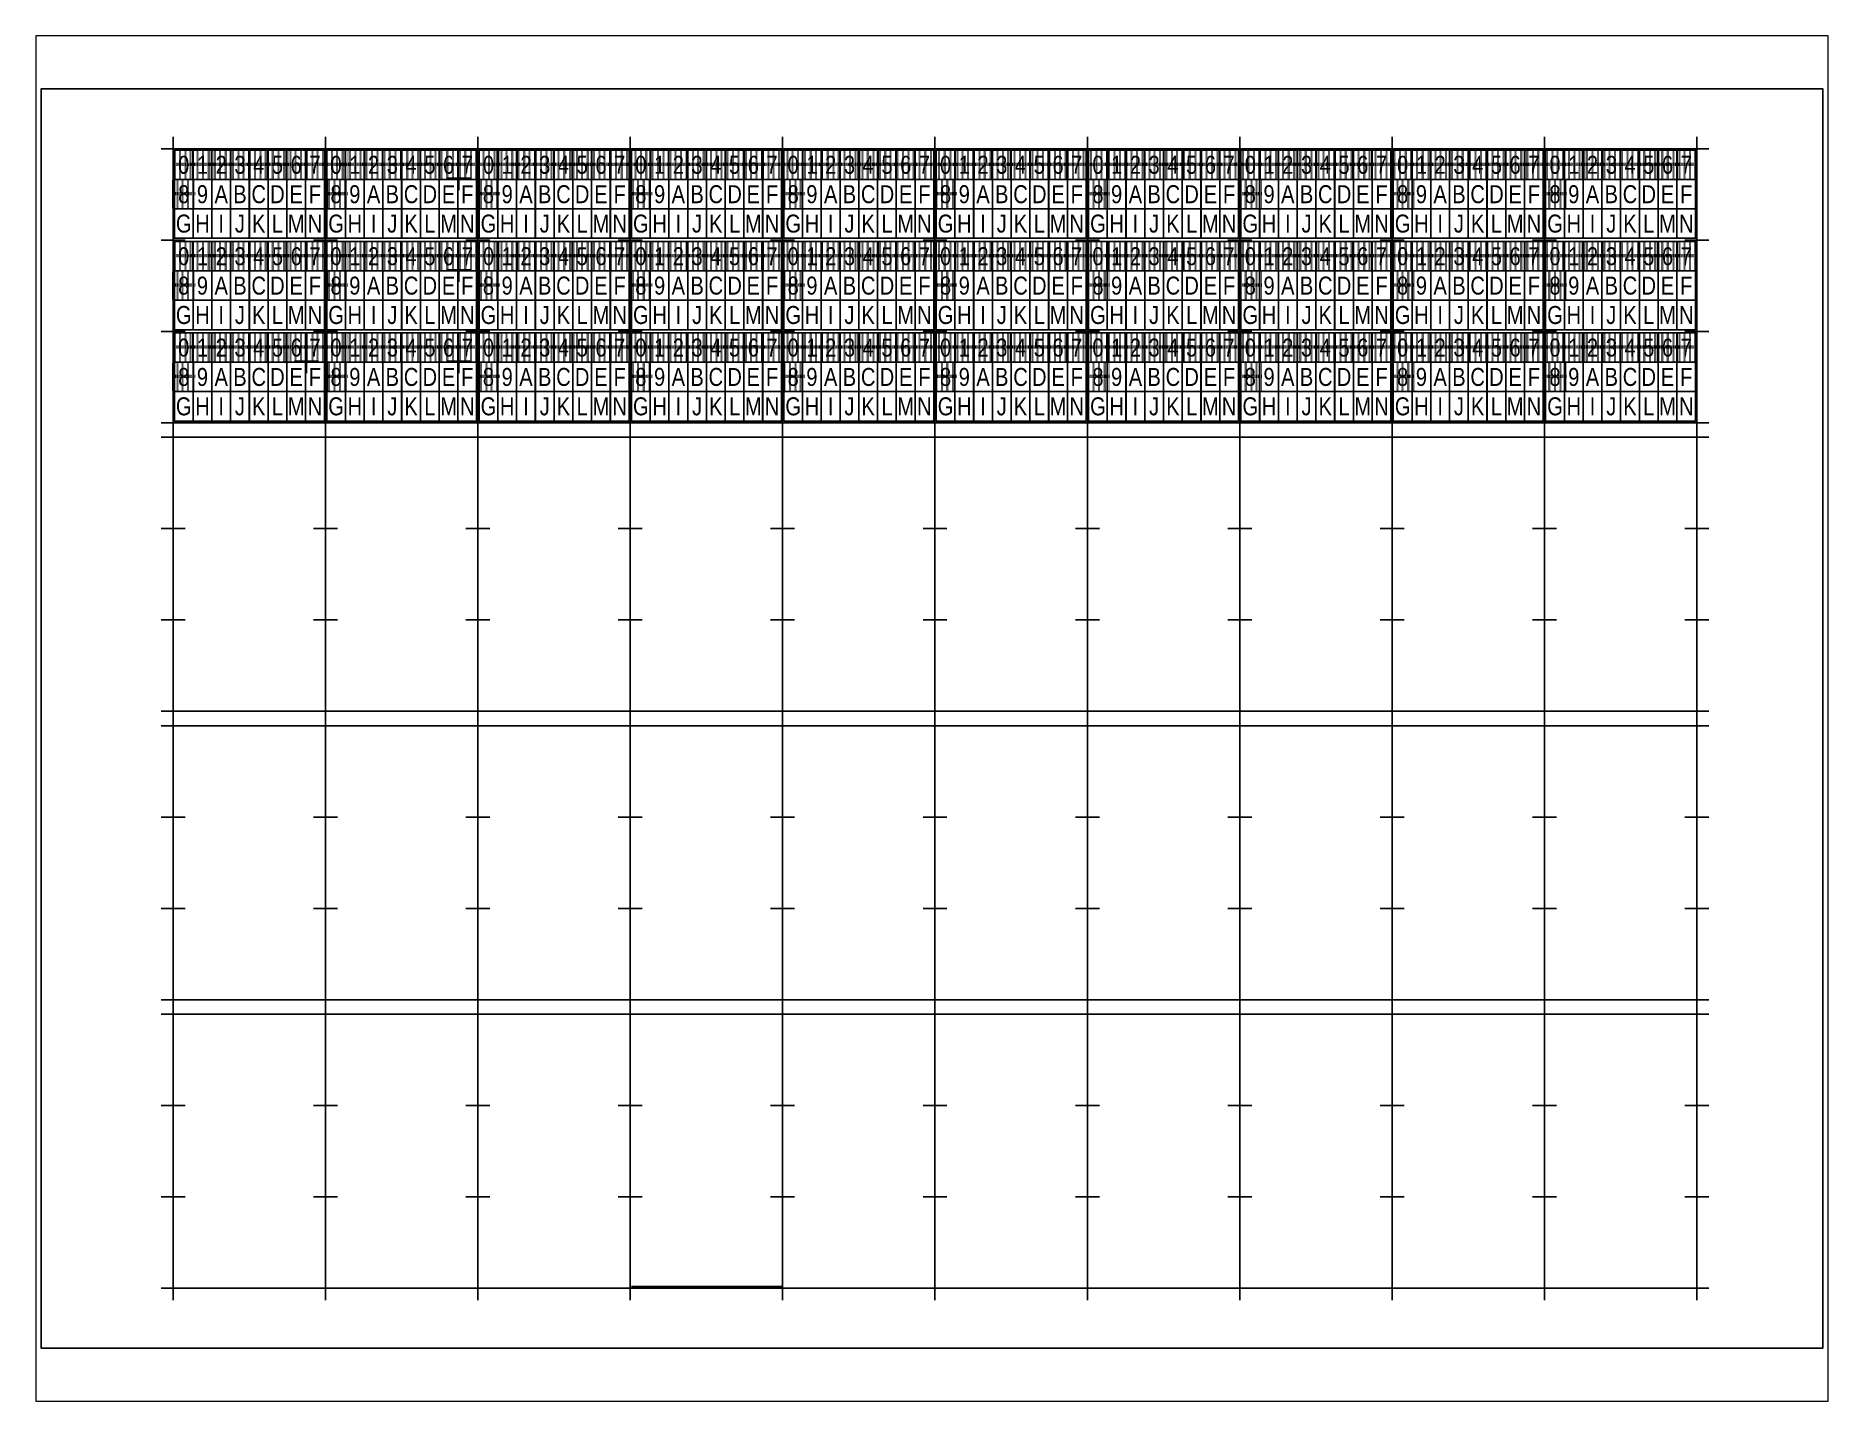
# Paper-space layout 'Layout1' of a CAD drawing. Header units: millimetres. Extents: x 1.05 to 9.45, y 0.8 to 7.2.
# The model-space entities are those that its viewports show. They can reach past a viewport. Long polylines and large blocks are cut down to what shows.
import ezdxf
from ezdxf.enums import TextEntityAlignment as Align

# ---------------------------------------------------------------- set-up
doc = ezdxf.new("R2010")
doc.units = ezdxf.units.MM
doc.header["$MEASUREMENT"] = 0
for name, color, linetype in [('5_GREEN', 3, 'Continuous'), ('CHARACTER_TEXT', 7, 'Continuous'), ('COLOUR_TEXT', 7, 'Continuous'), ('CUT_POINT', 253, 'Continuous')]:
    doc.layers.add(name, color=color, linetype=linetype)
for name, color, linetype, plot in [('INNER_LABEL_BOUNDARY', 7, 'Continuous', False), ('INVISIBLE_TEXT', 7, 'Continuous', False), ('LABEL_BOUNDARY', 2, 'Continuous', False), ('PAGE_BOUNDARY', 7, 'Continuous', False)]:
    doc.layers.add(name, color=color, linetype=linetype, plot=plot)
doc.layers.get('INVISIBLE_TEXT').off()
doc.styles.get("Standard").update_dxf_attribs({"font": 'arial.ttf'})

# ---------------------------------------------------------------- blocks, each defined once
blk = doc.blocks.new('AVERY_SINGLE_457_254')
at = {"layer": 'LABEL_BOUNDARY'}
for p, q in [((0, 0), (0, 0)), ((0, 0), (0, -25.4)), ((45.7, 0), (0, 0)), ((45.7, -25.4), (45.7, 0)), ((0, -25.4), (45.7, -25.4))]:
    blk.add_line(p, q, dxfattribs=at)
blk = doc.blocks.new('CUT_POINT')
at = {"layer": 'CUT_POINT'}
for p, q in [((-2, 0), (2, 0)), ((2, 0), (-2, 0)), ((0, 0), (0, 2)), ((0, 0), (0, -2))]:
    blk.add_line(p, q, dxfattribs=at)
blk = doc.blocks.new('3_LINE_LABEL')
at = {"layer": 'INNER_LABEL_BOUNDARY'}
for p, q in [((0.2, 15), (25.2, 15)), ((0.2, 15), (0.2, 10.1)), ((12.7, 15), (12.7, 10.1)), ((25.2, 15), (25.2, 10.1)), ((0.2, 10.1), (25.2, 10.1)), ((0.2, 10.1), (0.2, 5.2)), ((12.7, 10.1), (12.7, 5.2)), ((25.2, 10.1), (25.2, 5.2)), ((0.2, 5.2), (25.2, 5.2)), ((0.2, 5.2), (0.2, 0.3)), ((12.7, 5.2), (12.7, 0.3)), ((25.2, 5.2), (25.2, 0.3)), ((0.2, 0.3), (25.2, 0.3))]:
    blk.add_line(p, q, dxfattribs=at)
at = {"layer": 'COLOUR_TEXT'}
for tag, p in [('ID_TOP', (12.7, 12.55)), ('ID_MIDDLE', (12.7, 7.65)), ('ID_BOTTOM', (12.7, 2.75))]:
    blk.add_attdef(tag, text='', height=3, dxfattribs=at).set_placement(p, align=Align.MIDDLE_CENTER)
blk = doc.blocks.new('BLOB_4')
at = {"layer": 'COLOUR_TEXT'}
blk.add_lwpolyline([(0, 4.9), (3.12, 4.9), (3.12, 0), (0, 0)], close=True, dxfattribs=at)
at = {"layer": 'CHARACTER_TEXT', "color": 255, "width": 0.8}
blk.add_attdef('C_W', text='', height=3, dxfattribs=at).set_placement((1.56, 2.45), align=Align.MIDDLE_CENTER)
at = {"layer": 'CHARACTER_TEXT', "color": 7, "width": 0.8}
blk.add_attdef('C_B', text='', height=3, dxfattribs=at).set_placement((1.56, 2.45), align=Align.MIDDLE_CENTER)
at = {"layer": 'COLOUR_TEXT', "color": 0, "flags": 1}
blk.add_attdef('VER_NSB', (0.1, 5.77), '', height=3, dxfattribs=at)
at = {"layer": 'COLOUR_TEXT', "color": 40, "width": 0.03}
blk.add_attdef('3_ORANGE', text='', height=4.7, dxfattribs=at).set_placement((1.56, 2.45), align=Align.MIDDLE_CENTER)
at = {"layer": 'COLOUR_TEXT', "color": 2, "width": 0.03}
blk.add_attdef('4_YELLOW', text='', height=4.7, dxfattribs=at).set_placement((1.56, 2.45), align=Align.MIDDLE_CENTER)
at = {"layer": 'COLOUR_TEXT', "color": 34, "width": 0.03}
blk.add_attdef('1_BROWN', text='', height=4.7, dxfattribs=at).set_placement((1.56, 2.45), align=Align.MIDDLE_CENTER)
at = {"layer": 'COLOUR_TEXT', "color": 3, "width": 0.03}
blk.add_attdef('5_GREEN', text='', height=4.7, dxfattribs=at).set_placement((1.56, 2.45), align=Align.MIDDLE_CENTER)
at = {"layer": 'COLOUR_TEXT', "color": 6, "width": 0.03}
blk.add_attdef('7_VIOLET', text='', height=4.7, dxfattribs=at).set_placement((1.56, 2.45), align=Align.MIDDLE_CENTER)
at = {"layer": 'COLOUR_TEXT', "color": 250, "width": 0.03}
blk.add_attdef('0_BLACK', text='', height=4.7, dxfattribs=at).set_placement((1.56, 2.45), align=Align.MIDDLE_CENTER)
at = {"layer": 'COLOUR_TEXT', "color": 9, "width": 0.03}
blk.add_attdef('8_GREY', text='', height=4.7, dxfattribs=at).set_placement((1.56, 2.45), align=Align.MIDDLE_CENTER)
at = {"layer": 'COLOUR_TEXT', "color": 5, "width": 0.03}
blk.add_attdef('6_BLUE', text='', height=4.7, dxfattribs=at).set_placement((1.56, 2.45), align=Align.MIDDLE_CENTER)
at = {"layer": 'COLOUR_TEXT', "color": 1, "width": 0.03}
blk.add_attdef('2_RED', text='', height=4.7, dxfattribs=at).set_placement((1.56, 2.45), align=Align.MIDDLE_CENTER)

msp = doc.modelspace()

# ---------------------------------------------------------------- linework, layer by layer
at = {"layer": 'INNER_LABEL_BOUNDARY'}
msp.add_line((123.4, 10.3), (98.4, 10.3), dxfattribs=at)
at = {"layer": 'PAGE_BOUNDARY'}
msp.add_lwpolyline([(297, 0), (297, 210), (0, 210), (0, 0)], close=True, dxfattribs=at)

# ---------------------------------------------------------------- block references
at = {"layer": '5_GREEN', "rotation": 90}
msp.add_blockref('AVERY_SINGLE_457_254', (123.6, 58.1), dxfattribs=at)
at = {"layer": 'CHARACTER_TEXT', "color": 0}
for p, values in [((22.2, 194.87), {'0_BLACK': 'HHHHHHHHHHHHHHHHHHHHH', 'C_W': '0'}), ((25.32, 194.87), {'1_BROWN': 'HHHHHHHHHHHHHHHHHHHHH', 'C_W': '1'}), ((28.45, 194.87), {'2_RED': 'HHHHHHHHHHHHHHHHHHHHH', 'C_W': '2'}), ((31.57, 194.87), {'3_ORANGE': 'HHHHHHHHHHHHHHHHHHHHH', 'C_W': '3'}), ((34.7, 194.87), {'4_YELLOW': 'HHHHHHHHHHHHHHHHHHHHH', 'C_B': '4'}), ((37.82, 194.87), {'5_GREEN': 'HHHHHHHHHHHHHHHHHHHHH', 'C_B': '5'}), ((40.95, 194.87), {'6_BLUE': 'HHHHHHHHHHHHHHHHHHHHH', 'C_W': '6'}), ((44.08, 194.87), {'7_VIOLET': 'HHHHHHHHHHHHHHHHHHHHH', 'C_B': '7'}), ((47.6, 194.87), {'0_BLACK': 'HHHHHHHHHHHHHHHHHHHHH', 'C_W': '0'}), ((50.72, 194.87), {'1_BROWN': 'HHHHHHHHHHHHHHHHHHHHH', 'C_W': '1'}), ((53.85, 194.87), {'2_RED': 'HHHHHHHHHHHHHHHHHHHHH', 'C_W': '2'}), ((56.97, 194.87), {'3_ORANGE': 'HHHHHHHHHHHHHHHHHHHHH', 'C_W': '3'}), ((60.1, 194.87), {'4_YELLOW': 'HHHHHHHHHHHHHHHHHHHHH', 'C_B': '4'}), ((63.22, 194.87), {'5_GREEN': 'HHHHHHHHHHHHHHHHHHHHH', 'C_B': '5'}), ((66.35, 194.87), {'6_BLUE': 'HHHHHHHHHHHHHHHHHHHHH', 'C_W': '6'}), ((69.47, 194.87), {'7_VIOLET': 'HHHHHHHHHHHHHHHHHHHHH', 'C_B': '7'}), ((73, 194.87), {'0_BLACK': 'HHHHHHHHHHHHHHHHHHHHH', 'C_W': '0'}), ((76.12, 194.87), {'1_BROWN': 'HHHHHHHHHHHHHHHHHHHHH', 'C_W': '1'}), ((79.25, 194.87), {'2_RED': 'HHHHHHHHHHHHHHHHHHHHH', 'C_W': '2'}), ((82.38, 194.87), {'3_ORANGE': 'HHHHHHHHHHHHHHHHHHHHH', 'C_W': '3'}), ((85.5, 194.87), {'4_YELLOW': 'HHHHHHHHHHHHHHHHHHHHH', 'C_B': '4'}), ((88.62, 194.87), {'5_GREEN': 'HHHHHHHHHHHHHHHHHHHHH', 'C_B': '5'}), ((91.75, 194.87), {'6_BLUE': 'HHHHHHHHHHHHHHHHHHHHH', 'C_W': '6'}), ((94.88, 194.87), {'7_VIOLET': 'HHHHHHHHHHHHHHHHHHHHH', 'C_B': '7'}), ((98.4, 194.87), {'0_BLACK': 'HHHHHHHHHHHHHHHHHHHHH', 'C_W': '0'}), ((101.53, 194.87), {'1_BROWN': 'HHHHHHHHHHHHHHHHHHHHH', 'C_W': '1'}), ((104.65, 194.87), {'2_RED': 'HHHHHHHHHHHHHHHHHHHHH', 'C_W': '2'}), ((107.78, 194.87), {'3_ORANGE': 'HHHHHHHHHHHHHHHHHHHHH', 'C_W': '3'}), ((110.9, 194.87), {'4_YELLOW': 'HHHHHHHHHHHHHHHHHHHHH', 'C_B': '4'}), ((114.03, 194.87), {'5_GREEN': 'HHHHHHHHHHHHHHHHHHHHH', 'C_B': '5'}), ((117.15, 194.87), {'6_BLUE': 'HHHHHHHHHHHHHHHHHHHHH', 'C_W': '6'}), ((120.28, 194.87), {'7_VIOLET': 'HHHHHHHHHHHHHHHHHHHHH', 'C_B': '7'}), ((123.8, 194.87), {'0_BLACK': 'HHHHHHHHHHHHHHHHHHHHH', 'C_W': '0'}), ((126.92, 194.87), {'1_BROWN': 'HHHHHHHHHHHHHHHHHHHHH', 'C_W': '1'}), ((130.05, 194.87), {'2_RED': 'HHHHHHHHHHHHHHHHHHHHH', 'C_W': '2'}), ((133.18, 194.87), {'3_ORANGE': 'HHHHHHHHHHHHHHHHHHHHH', 'C_W': '3'}), ((136.3, 194.87), {'4_YELLOW': 'HHHHHHHHHHHHHHHHHHHHH', 'C_B': '4'}), ((139.43, 194.87), {'5_GREEN': 'HHHHHHHHHHHHHHHHHHHHH', 'C_B': '5'}), ((142.55, 194.87), {'6_BLUE': 'HHHHHHHHHHHHHHHHHHHHH', 'C_W': '6'}), ((145.68, 194.87), {'7_VIOLET': 'HHHHHHHHHHHHHHHHHHHHH', 'C_B': '7'}), ((149.2, 194.87), {'0_BLACK': 'HHHHHHHHHHHHHHHHHHHHH', 'C_W': '0'}), ((152.32, 194.87), {'1_BROWN': 'HHHHHHHHHHHHHHHHHHHHH', 'C_W': '1'}), ((155.45, 194.87), {'2_RED': 'HHHHHHHHHHHHHHHHHHHHH', 'C_W': '2'}), ((158.57, 194.87), {'3_ORANGE': 'HHHHHHHHHHHHHHHHHHHHH', 'C_W': '3'}), ((161.7, 194.87), {'4_YELLOW': 'HHHHHHHHHHHHHHHHHHHHH', 'C_B': '4'}), ((164.82, 194.87), {'5_GREEN': 'HHHHHHHHHHHHHHHHHHHHH', 'C_B': '5'}), ((167.95, 194.87), {'6_BLUE': 'HHHHHHHHHHHHHHHHHHHHH', 'C_W': '6'}), ((171.07, 194.87), {'7_VIOLET': 'HHHHHHHHHHHHHHHHHHHHH', 'C_B': '7'}), ((174.6, 194.87), {'0_BLACK': 'HHHHHHHHHHHHHHHHHHHHH', 'C_W': '0'}), ((177.72, 194.87), {'1_BROWN': 'HHHHHHHHHHHHHHHHHHHHH', 'C_W': '1'}), ((180.85, 194.87), {'2_RED': 'HHHHHHHHHHHHHHHHHHHHH', 'C_W': '2'}), ((183.97, 194.87), {'3_ORANGE': 'HHHHHHHHHHHHHHHHHHHHH', 'C_W': '3'}), ((187.1, 194.87), {'4_YELLOW': 'HHHHHHHHHHHHHHHHHHHHH', 'C_B': '4'}), ((190.22, 194.87), {'5_GREEN': 'HHHHHHHHHHHHHHHHHHHHH', 'C_B': '5'}), ((193.35, 194.87), {'6_BLUE': 'HHHHHHHHHHHHHHHHHHHHH', 'C_W': '6'}), ((196.47, 194.87), {'7_VIOLET': 'HHHHHHHHHHHHHHHHHHHHH', 'C_B': '7'}), ((200, 194.87), {'0_BLACK': 'HHHHHHHHHHHHHHHHHHHHH', 'C_W': '0'}), ((203.13, 194.87), {'1_BROWN': 'HHHHHHHHHHHHHHHHHHHHH', 'C_W': '1'}), ((206.25, 194.87), {'2_RED': 'HHHHHHHHHHHHHHHHHHHHH', 'C_W': '2'}), ((209.38, 194.87), {'3_ORANGE': 'HHHHHHHHHHHHHHHHHHHHH', 'C_W': '3'}), ((212.5, 194.87), {'4_YELLOW': 'HHHHHHHHHHHHHHHHHHHHH', 'C_B': '4'}), ((215.63, 194.87), {'5_GREEN': 'HHHHHHHHHHHHHHHHHHHHH', 'C_B': '5'}), ((218.75, 194.87), {'6_BLUE': 'HHHHHHHHHHHHHHHHHHHHH', 'C_W': '6'}), ((221.88, 194.87), {'7_VIOLET': 'HHHHHHHHHHHHHHHHHHHHH', 'C_B': '7'}), ((225.4, 194.87), {'0_BLACK': 'HHHHHHHHHHHHHHHHHHHHH', 'C_W': '0'}), ((228.53, 194.87), {'1_BROWN': 'HHHHHHHHHHHHHHHHHHHHH', 'C_W': '1'}), ((231.65, 194.87), {'2_RED': 'HHHHHHHHHHHHHHHHHHHHH', 'C_W': '2'}), ((234.78, 194.87), {'3_ORANGE': 'HHHHHHHHHHHHHHHHHHHHH', 'C_W': '3'}), ((237.9, 194.87), {'4_YELLOW': 'HHHHHHHHHHHHHHHHHHHHH', 'C_B': '4'}), ((241.03, 194.87), {'5_GREEN': 'HHHHHHHHHHHHHHHHHHHHH', 'C_B': '5'}), ((244.15, 194.87), {'6_BLUE': 'HHHHHHHHHHHHHHHHHHHHH', 'C_W': '6'}), ((247.28, 194.87), {'7_VIOLET': 'HHHHHHHHHHHHHHHHHHHHH', 'C_B': '7'}), ((250.8, 194.87), {'0_BLACK': 'HHHHHHHHHHHHHHHHHHHHH', 'C_W': '0'}), ((253.93, 194.87), {'1_BROWN': 'HHHHHHHHHHHHHHHHHHHHH', 'C_W': '1'}), ((257.05, 194.87), {'2_RED': 'HHHHHHHHHHHHHHHHHHHHH', 'C_W': '2'}), ((260.18, 194.87), {'3_ORANGE': 'HHHHHHHHHHHHHHHHHHHHH', 'C_W': '3'}), ((263.3, 194.87), {'4_YELLOW': 'HHHHHHHHHHHHHHHHHHHHH', 'C_B': '4'}), ((266.43, 194.87), {'5_GREEN': 'HHHHHHHHHHHHHHHHHHHHH', 'C_B': '5'}), ((269.55, 194.87), {'6_BLUE': 'HHHHHHHHHHHHHHHHHHHHH', 'C_W': '6'}), ((272.68, 194.87), {'7_VIOLET': 'HHHHHHHHHHHHHHHHHHHHH', 'C_B': '7'}), ((22.2, 189.97), {'8_GREY': 'HHHHHHHHHHHHHHHHHHHHHH', 'C_B': '8'}), ((25.32, 189.97), {'C_B': '9'}), ((28.45, 189.97), {'C_B': 'A'}), ((31.57, 189.97), {'C_B': 'B'}), ((34.7, 189.97), {'C_B': 'C'}), ((37.82, 189.97), {'C_B': 'D'}), ((40.95, 189.97), {'C_B': 'E'}), ((44.08, 189.97), {'C_B': 'F'}), ((47.6, 189.97), {'8_GREY': 'HHHHHHHHHHHHHHHHHHHHHH', 'C_B': '8'}), ((50.72, 189.97), {'C_B': '9'}), ((53.85, 189.97), {'C_B': 'A'}), ((56.97, 189.97), {'C_B': 'B'}), ((60.1, 189.97), {'C_B': 'C'}), ((63.22, 189.97), {'C_B': 'D'}), ((66.35, 189.97), {'C_B': 'E'}), ((69.47, 189.97), {'C_B': 'F'}), ((73, 189.97), {'8_GREY': 'HHHHHHHHHHHHHHHHHHHHHH', 'C_B': '8'}), ((76.12, 189.97), {'C_B': '9'}), ((79.25, 189.97), {'C_B': 'A'}), ((82.38, 189.97), {'C_B': 'B'}), ((85.5, 189.97), {'C_B': 'C'}), ((88.62, 189.97), {'C_B': 'D'}), ((91.75, 189.97), {'C_B': 'E'}), ((94.88, 189.97), {'C_B': 'F'}), ((98.4, 189.97), {'8_GREY': 'HHHHHHHHHHHHHHHHHHHHHH', 'C_B': '8'}), ((101.53, 189.97), {'C_B': '9'}), ((104.65, 189.97), {'C_B': 'A'}), ((107.78, 189.97), {'C_B': 'B'}), ((110.9, 189.97), {'C_B': 'C'}), ((114.03, 189.97), {'C_B': 'D'}), ((117.15, 189.97), {'C_B': 'E'}), ((120.28, 189.97), {'C_B': 'F'}), ((123.8, 189.97), {'8_GREY': 'HHHHHHHHHHHHHHHHHHHHHH', 'C_B': '8'}), ((126.92, 189.97), {'C_B': '9'}), ((130.05, 189.97), {'C_B': 'A'}), ((133.18, 189.97), {'C_B': 'B'}), ((136.3, 189.97), {'C_B': 'C'}), ((139.43, 189.97), {'C_B': 'D'}), ((142.55, 189.97), {'C_B': 'E'}), ((145.68, 189.97), {'C_B': 'F'}), ((149.2, 189.97), {'8_GREY': 'HHHHHHHHHHHHHHHHHHHHHH', 'C_B': '8'}), ((152.32, 189.97), {'C_B': '9'}), ((155.45, 189.97), {'C_B': 'A'}), ((158.57, 189.97), {'C_B': 'B'}), ((161.7, 189.97), {'C_B': 'C'}), ((164.82, 189.97), {'C_B': 'D'}), ((167.95, 189.97), {'C_B': 'E'}), ((171.07, 189.97), {'C_B': 'F'}), ((174.6, 189.97), {'8_GREY': 'HHHHHHHHHHHHHHHHHHHHHH', 'C_B': '8'}), ((177.72, 189.97), {'C_B': '9'}), ((180.85, 189.97), {'C_B': 'A'}), ((183.97, 189.97), {'C_B': 'B'}), ((187.1, 189.97), {'C_B': 'C'}), ((190.22, 189.97), {'C_B': 'D'}), ((193.35, 189.97), {'C_B': 'E'}), ((196.47, 189.97), {'C_B': 'F'}), ((200, 189.97), {'8_GREY': 'HHHHHHHHHHHHHHHHHHHHHH', 'C_B': '8'}), ((203.13, 189.97), {'C_B': '9'}), ((206.25, 189.97), {'C_B': 'A'}), ((209.38, 189.97), {'C_B': 'B'}), ((212.5, 189.97), {'C_B': 'C'}), ((215.63, 189.97), {'C_B': 'D'}), ((218.75, 189.97), {'C_B': 'E'}), ((221.88, 189.97), {'C_B': 'F'}), ((225.4, 189.97), {'8_GREY': 'HHHHHHHHHHHHHHHHHHHHHH', 'C_B': '8'}), ((228.53, 189.97), {'C_B': '9'}), ((231.65, 189.97), {'C_B': 'A'}), ((234.78, 189.97), {'C_B': 'B'}), ((237.9, 189.97), {'C_B': 'C'}), ((241.03, 189.97), {'C_B': 'D'}), ((244.15, 189.97), {'C_B': 'E'}), ((247.28, 189.97), {'C_B': 'F'}), ((250.8, 189.97), {'8_GREY': 'HHHHHHHHHHHHHHHHHHHHHH', 'C_B': '8'}), ((253.93, 189.97), {'C_B': '9'}), ((257.05, 189.97), {'C_B': 'A'}), ((260.18, 189.97), {'C_B': 'B'}), ((263.3, 189.97), {'C_B': 'C'}), ((266.43, 189.97), {'C_B': 'D'}), ((269.55, 189.97), {'C_B': 'E'}), ((272.68, 189.97), {'C_B': 'F'}), ((22.2, 185.07), {'C_B': 'G'}), ((25.32, 185.07), {'C_B': 'H'}), ((28.45, 185.07), {'C_B': 'I'}), ((31.57, 185.07), {'C_B': 'J'}), ((34.7, 185.07), {'C_B': 'K'}), ((37.82, 185.07), {'C_B': 'L'}), ((40.95, 185.07), {'C_B': 'M'}), ((44.08, 185.07), {'C_B': 'N'}), ((47.6, 185.07), {'C_B': 'G'}), ((50.72, 185.07), {'C_B': 'H'}), ((53.85, 185.07), {'C_B': 'I'}), ((56.97, 185.07), {'C_B': 'J'}), ((60.1, 185.07), {'C_B': 'K'}), ((63.22, 185.07), {'C_B': 'L'}), ((66.35, 185.07), {'C_B': 'M'}), ((69.47, 185.07), {'C_B': 'N'}), ((73, 185.07), {'C_B': 'G'}), ((76.12, 185.07), {'C_B': 'H'}), ((79.25, 185.07), {'C_B': 'I'}), ((82.38, 185.07), {'C_B': 'J'}), ((85.5, 185.07), {'C_B': 'K'}), ((88.62, 185.07), {'C_B': 'L'}), ((91.75, 185.07), {'C_B': 'M'}), ((94.88, 185.07), {'C_B': 'N'}), ((98.4, 185.07), {'C_B': 'G'}), ((101.53, 185.07), {'C_B': 'H'}), ((104.65, 185.07), {'C_B': 'I'}), ((107.78, 185.07), {'C_B': 'J'}), ((110.9, 185.07), {'C_B': 'K'}), ((114.03, 185.07), {'C_B': 'L'}), ((117.15, 185.07), {'C_B': 'M'}), ((120.28, 185.07), {'C_B': 'N'}), ((123.8, 185.07), {'C_B': 'G'}), ((126.92, 185.07), {'C_B': 'H'}), ((130.05, 185.07), {'C_B': 'I'}), ((133.18, 185.07), {'C_B': 'J'}), ((136.3, 185.07), {'C_B': 'K'}), ((139.43, 185.07), {'C_B': 'L'}), ((142.55, 185.07), {'C_B': 'M'}), ((145.68, 185.07), {'C_B': 'N'}), ((149.2, 185.07), {'C_B': 'G'}), ((152.32, 185.07), {'C_B': 'H'}), ((155.45, 185.07), {'C_B': 'I'}), ((158.57, 185.07), {'C_B': 'J'}), ((161.7, 185.07), {'C_B': 'K'}), ((164.82, 185.07), {'C_B': 'L'}), ((167.95, 185.07), {'C_B': 'M'}), ((171.07, 185.07), {'C_B': 'N'}), ((174.6, 185.07), {'C_B': 'G'}), ((177.72, 185.07), {'C_B': 'H'}), ((180.85, 185.07), {'C_B': 'I'}), ((183.97, 185.07), {'C_B': 'J'}), ((187.1, 185.07), {'C_B': 'K'}), ((190.22, 185.07), {'C_B': 'L'}), ((193.35, 185.07), {'C_B': 'M'}), ((196.47, 185.07), {'C_B': 'N'}), ((200, 185.07), {'C_B': 'G'}), ((203.13, 185.07), {'C_B': 'H'}), ((206.25, 185.07), {'C_B': 'I'}), ((209.38, 185.07), {'C_B': 'J'}), ((212.5, 185.07), {'C_B': 'K'}), ((215.63, 185.07), {'C_B': 'L'}), ((218.75, 185.07), {'C_B': 'M'}), ((221.88, 185.07), {'C_B': 'N'}), ((225.4, 185.07), {'C_B': 'G'}), ((228.53, 185.07), {'C_B': 'H'}), ((231.65, 185.07), {'C_B': 'I'}), ((234.78, 185.07), {'C_B': 'J'}), ((237.9, 185.07), {'C_B': 'K'}), ((241.03, 185.07), {'C_B': 'L'}), ((244.15, 185.07), {'C_B': 'M'}), ((247.28, 185.07), {'C_B': 'N'}), ((250.8, 185.07), {'C_B': 'G'}), ((253.93, 185.07), {'C_B': 'H'}), ((257.05, 185.07), {'C_B': 'I'}), ((260.18, 185.07), {'C_B': 'J'}), ((263.3, 185.07), {'C_B': 'K'}), ((266.43, 185.07), {'C_B': 'L'}), ((269.55, 185.07), {'C_B': 'M'}), ((272.68, 185.07), {'C_B': 'N'}), ((22.2, 179.63), {'0_BLACK': 'HHHHHHHHHHHHHHHHHHHHH', 'C_W': '0'}), ((25.32, 179.63), {'1_BROWN': 'HHHHHHHHHHHHHHHHHHHHH', 'C_W': '1'}), ((28.45, 179.63), {'2_RED': 'HHHHHHHHHHHHHHHHHHHHH', 'C_W': '2'}), ((31.57, 179.63), {'3_ORANGE': 'HHHHHHHHHHHHHHHHHHHHH', 'C_W': '3'}), ((34.7, 179.63), {'4_YELLOW': 'HHHHHHHHHHHHHHHHHHHHH', 'C_B': '4'}), ((37.82, 179.63), {'5_GREEN': 'HHHHHHHHHHHHHHHHHHHHH', 'C_B': '5'}), ((40.95, 179.63), {'6_BLUE': 'HHHHHHHHHHHHHHHHHHHHH', 'C_W': '6'}), ((44.08, 179.63), {'7_VIOLET': 'HHHHHHHHHHHHHHHHHHHHH', 'C_B': '7'}), ((47.6, 179.63), {'0_BLACK': 'HHHHHHHHHHHHHHHHHHHHH', 'C_W': '0'}), ((50.72, 179.63), {'1_BROWN': 'HHHHHHHHHHHHHHHHHHHHH', 'C_W': '1'}), ((53.85, 179.63), {'2_RED': 'HHHHHHHHHHHHHHHHHHHHH', 'C_W': '2'}), ((56.97, 179.63), {'3_ORANGE': 'HHHHHHHHHHHHHHHHHHHHH', 'C_W': '3'}), ((60.1, 179.63), {'4_YELLOW': 'HHHHHHHHHHHHHHHHHHHHH', 'C_B': '4'}), ((63.22, 179.63), {'5_GREEN': 'HHHHHHHHHHHHHHHHHHHHH', 'C_B': '5'}), ((66.35, 179.63), {'6_BLUE': 'HHHHHHHHHHHHHHHHHHHHH', 'C_W': '6'}), ((69.47, 179.63), {'7_VIOLET': 'HHHHHHHHHHHHHHHHHHHHH', 'C_B': '7'}), ((73, 179.63), {'0_BLACK': 'HHHHHHHHHHHHHHHHHHHHH', 'C_W': '0'}), ((76.12, 179.63), {'1_BROWN': 'HHHHHHHHHHHHHHHHHHHHH', 'C_W': '1'}), ((79.25, 179.63), {'2_RED': 'HHHHHHHHHHHHHHHHHHHHH', 'C_W': '2'}), ((82.38, 179.63), {'3_ORANGE': 'HHHHHHHHHHHHHHHHHHHHH', 'C_W': '3'}), ((85.5, 179.63), {'4_YELLOW': 'HHHHHHHHHHHHHHHHHHHHH', 'C_B': '4'}), ((88.62, 179.63), {'5_GREEN': 'HHHHHHHHHHHHHHHHHHHHH', 'C_B': '5'}), ((91.75, 179.63), {'6_BLUE': 'HHHHHHHHHHHHHHHHHHHHH', 'C_W': '6'}), ((94.88, 179.63), {'7_VIOLET': 'HHHHHHHHHHHHHHHHHHHHH', 'C_B': '7'}), ((98.4, 179.63), {'0_BLACK': 'HHHHHHHHHHHHHHHHHHHHH', 'C_W': '0'}), ((101.53, 179.63), {'1_BROWN': 'HHHHHHHHHHHHHHHHHHHHH', 'C_W': '1'}), ((104.65, 179.63), {'2_RED': 'HHHHHHHHHHHHHHHHHHHHH', 'C_W': '2'}), ((107.78, 179.63), {'3_ORANGE': 'HHHHHHHHHHHHHHHHHHHHH', 'C_W': '3'}), ((110.9, 179.63), {'4_YELLOW': 'HHHHHHHHHHHHHHHHHHHHH', 'C_B': '4'}), ((114.03, 179.63), {'5_GREEN': 'HHHHHHHHHHHHHHHHHHHHH', 'C_B': '5'}), ((117.15, 179.63), {'6_BLUE': 'HHHHHHHHHHHHHHHHHHHHH', 'C_W': '6'}), ((120.28, 179.63), {'7_VIOLET': 'HHHHHHHHHHHHHHHHHHHHH', 'C_B': '7'}), ((123.8, 179.63), {'0_BLACK': 'HHHHHHHHHHHHHHHHHHHHH', 'C_W': '0'}), ((126.92, 179.63), {'1_BROWN': 'HHHHHHHHHHHHHHHHHHHHH', 'C_W': '1'}), ((130.05, 179.63), {'2_RED': 'HHHHHHHHHHHHHHHHHHHHH', 'C_W': '2'}), ((133.18, 179.63), {'3_ORANGE': 'HHHHHHHHHHHHHHHHHHHHH', 'C_W': '3'}), ((136.3, 179.63), {'4_YELLOW': 'HHHHHHHHHHHHHHHHHHHHH', 'C_B': '4'}), ((139.43, 179.63), {'5_GREEN': 'HHHHHHHHHHHHHHHHHHHHH', 'C_B': '5'}), ((142.55, 179.63), {'6_BLUE': 'HHHHHHHHHHHHHHHHHHHHH', 'C_W': '6'}), ((145.68, 179.63), {'7_VIOLET': 'HHHHHHHHHHHHHHHHHHHHH', 'C_B': '7'}), ((149.2, 179.63), {'0_BLACK': 'HHHHHHHHHHHHHHHHHHHHH', 'C_W': '0'}), ((152.32, 179.63), {'1_BROWN': 'HHHHHHHHHHHHHHHHHHHHH', 'C_W': '1'}), ((155.45, 179.63), {'2_RED': 'HHHHHHHHHHHHHHHHHHHHH', 'C_W': '2'}), ((158.57, 179.63), {'3_ORANGE': 'HHHHHHHHHHHHHHHHHHHHH', 'C_W': '3'}), ((161.7, 179.63), {'4_YELLOW': 'HHHHHHHHHHHHHHHHHHHHH', 'C_B': '4'}), ((164.82, 179.63), {'5_GREEN': 'HHHHHHHHHHHHHHHHHHHHH', 'C_B': '5'}), ((167.95, 179.63), {'6_BLUE': 'HHHHHHHHHHHHHHHHHHHHH', 'C_W': '6'}), ((171.07, 179.63), {'7_VIOLET': 'HHHHHHHHHHHHHHHHHHHHH', 'C_B': '7'}), ((174.6, 179.63), {'0_BLACK': 'HHHHHHHHHHHHHHHHHHHHH', 'C_W': '0'}), ((177.72, 179.63), {'1_BROWN': 'HHHHHHHHHHHHHHHHHHHHH', 'C_W': '1'}), ((180.85, 179.63), {'2_RED': 'HHHHHHHHHHHHHHHHHHHHH', 'C_W': '2'}), ((183.97, 179.63), {'3_ORANGE': 'HHHHHHHHHHHHHHHHHHHHH', 'C_W': '3'}), ((187.1, 179.63), {'4_YELLOW': 'HHHHHHHHHHHHHHHHHHHHH', 'C_B': '4'}), ((190.22, 179.63), {'5_GREEN': 'HHHHHHHHHHHHHHHHHHHHH', 'C_B': '5'}), ((193.35, 179.63), {'6_BLUE': 'HHHHHHHHHHHHHHHHHHHHH', 'C_W': '6'}), ((196.47, 179.63), {'7_VIOLET': 'HHHHHHHHHHHHHHHHHHHHH', 'C_B': '7'}), ((200, 179.63), {'0_BLACK': 'HHHHHHHHHHHHHHHHHHHHH', 'C_W': '0'}), ((203.13, 179.63), {'1_BROWN': 'HHHHHHHHHHHHHHHHHHHHH', 'C_W': '1'}), ((206.25, 179.63), {'2_RED': 'HHHHHHHHHHHHHHHHHHHHH', 'C_W': '2'}), ((209.38, 179.63), {'3_ORANGE': 'HHHHHHHHHHHHHHHHHHHHH', 'C_W': '3'}), ((212.5, 179.63), {'4_YELLOW': 'HHHHHHHHHHHHHHHHHHHHH', 'C_B': '4'}), ((215.63, 179.63), {'5_GREEN': 'HHHHHHHHHHHHHHHHHHHHH', 'C_B': '5'}), ((218.75, 179.63), {'6_BLUE': 'HHHHHHHHHHHHHHHHHHHHH', 'C_W': '6'}), ((221.88, 179.63), {'7_VIOLET': 'HHHHHHHHHHHHHHHHHHHHH', 'C_B': '7'}), ((225.4, 179.63), {'0_BLACK': 'HHHHHHHHHHHHHHHHHHHHH', 'C_W': '0'}), ((228.53, 179.63), {'1_BROWN': 'HHHHHHHHHHHHHHHHHHHHH', 'C_W': '1'}), ((231.65, 179.63), {'2_RED': 'HHHHHHHHHHHHHHHHHHHHH', 'C_W': '2'}), ((234.78, 179.63), {'3_ORANGE': 'HHHHHHHHHHHHHHHHHHHHH', 'C_W': '3'}), ((237.9, 179.63), {'4_YELLOW': 'HHHHHHHHHHHHHHHHHHHHH', 'C_B': '4'}), ((241.03, 179.63), {'5_GREEN': 'HHHHHHHHHHHHHHHHHHHHH', 'C_B': '5'}), ((244.15, 179.63), {'6_BLUE': 'HHHHHHHHHHHHHHHHHHHHH', 'C_W': '6'}), ((247.28, 179.63), {'7_VIOLET': 'HHHHHHHHHHHHHHHHHHHHH', 'C_B': '7'}), ((250.8, 179.63), {'0_BLACK': 'HHHHHHHHHHHHHHHHHHHHH', 'C_W': '0'}), ((253.93, 179.63), {'1_BROWN': 'HHHHHHHHHHHHHHHHHHHHH', 'C_W': '1'}), ((257.05, 179.63), {'2_RED': 'HHHHHHHHHHHHHHHHHHHHH', 'C_W': '2'}), ((260.18, 179.63), {'3_ORANGE': 'HHHHHHHHHHHHHHHHHHHHH', 'C_W': '3'}), ((263.3, 179.63), {'4_YELLOW': 'HHHHHHHHHHHHHHHHHHHHH', 'C_B': '4'}), ((266.43, 179.63), {'5_GREEN': 'HHHHHHHHHHHHHHHHHHHHH', 'C_B': '5'}), ((269.55, 179.63), {'6_BLUE': 'HHHHHHHHHHHHHHHHHHHHH', 'C_W': '6'}), ((272.68, 179.63), {'7_VIOLET': 'HHHHHHHHHHHHHHHHHHHHH', 'C_B': '7'}), ((22.2, 174.73), {'8_GREY': 'HHHHHHHHHHHHHHHHHHHHHH', 'C_B': '8'}), ((25.32, 174.73), {'C_B': '9'}), ((28.45, 174.73), {'C_B': 'A'}), ((31.57, 174.73), {'C_B': 'B'}), ((34.7, 174.73), {'C_B': 'C'}), ((37.82, 174.73), {'C_B': 'D'}), ((40.95, 174.73), {'C_B': 'E'}), ((44.08, 174.73), {'C_B': 'F'}), ((47.6, 174.73), {'8_GREY': 'HHHHHHHHHHHHHHHHHHHHHH', 'C_B': '8'}), ((50.72, 174.73), {'C_B': '9'}), ((53.85, 174.73), {'C_B': 'A'}), ((56.97, 174.73), {'C_B': 'B'}), ((60.1, 174.73), {'C_B': 'C'}), ((63.22, 174.73), {'C_B': 'D'}), ((66.35, 174.73), {'C_B': 'E'}), ((69.47, 174.73), {'C_B': 'F'}), ((73, 174.73), {'8_GREY': 'HHHHHHHHHHHHHHHHHHHHHH', 'C_B': '8'}), ((76.12, 174.73), {'C_B': '9'}), ((79.25, 174.73), {'C_B': 'A'}), ((82.38, 174.73), {'C_B': 'B'}), ((85.5, 174.73), {'C_B': 'C'}), ((88.62, 174.73), {'C_B': 'D'}), ((91.75, 174.73), {'C_B': 'E'}), ((94.88, 174.73), {'C_B': 'F'}), ((98.4, 174.73), {'8_GREY': 'HHHHHHHHHHHHHHHHHHHHHH', 'C_B': '8'}), ((101.53, 174.73), {'C_B': '9'}), ((104.65, 174.73), {'C_B': 'A'}), ((107.78, 174.73), {'C_B': 'B'}), ((110.9, 174.73), {'C_B': 'C'}), ((114.03, 174.73), {'C_B': 'D'}), ((117.15, 174.73), {'C_B': 'E'}), ((120.28, 174.73), {'C_B': 'F'}), ((123.8, 174.73), {'8_GREY': 'HHHHHHHHHHHHHHHHHHHHHH', 'C_B': '8'}), ((126.92, 174.73), {'C_B': '9'}), ((130.05, 174.73), {'C_B': 'A'}), ((133.18, 174.73), {'C_B': 'B'}), ((136.3, 174.73), {'C_B': 'C'}), ((139.43, 174.73), {'C_B': 'D'}), ((142.55, 174.73), {'C_B': 'E'}), ((145.68, 174.73), {'C_B': 'F'}), ((149.2, 174.73), {'8_GREY': 'HHHHHHHHHHHHHHHHHHHHHH', 'C_B': '8'}), ((152.32, 174.73), {'C_B': '9'}), ((155.45, 174.73), {'C_B': 'A'}), ((158.57, 174.73), {'C_B': 'B'}), ((161.7, 174.73), {'C_B': 'C'}), ((164.82, 174.73), {'C_B': 'D'}), ((167.95, 174.73), {'C_B': 'E'}), ((171.07, 174.73), {'C_B': 'F'}), ((174.6, 174.73), {'8_GREY': 'HHHHHHHHHHHHHHHHHHHHHH', 'C_B': '8'}), ((177.72, 174.73), {'C_B': '9'}), ((180.85, 174.73), {'C_B': 'A'}), ((183.97, 174.73), {'C_B': 'B'}), ((187.1, 174.73), {'C_B': 'C'}), ((190.22, 174.73), {'C_B': 'D'}), ((193.35, 174.73), {'C_B': 'E'}), ((196.47, 174.73), {'C_B': 'F'}), ((200, 174.73), {'8_GREY': 'HHHHHHHHHHHHHHHHHHHHHH', 'C_B': '8'}), ((203.13, 174.73), {'C_B': '9'}), ((206.25, 174.73), {'C_B': 'A'}), ((209.38, 174.73), {'C_B': 'B'}), ((212.5, 174.73), {'C_B': 'C'}), ((215.63, 174.73), {'C_B': 'D'}), ((218.75, 174.73), {'C_B': 'E'}), ((221.88, 174.73), {'C_B': 'F'}), ((225.4, 174.73), {'8_GREY': 'HHHHHHHHHHHHHHHHHHHHHH', 'C_B': '8'}), ((228.53, 174.73), {'C_B': '9'}), ((231.65, 174.73), {'C_B': 'A'}), ((234.78, 174.73), {'C_B': 'B'}), ((237.9, 174.73), {'C_B': 'C'}), ((241.03, 174.73), {'C_B': 'D'}), ((244.15, 174.73), {'C_B': 'E'}), ((247.28, 174.73), {'C_B': 'F'}), ((250.8, 174.73), {'8_GREY': 'HHHHHHHHHHHHHHHHHHHHHH', 'C_B': '8'}), ((253.93, 174.73), {'C_B': '9'}), ((257.05, 174.73), {'C_B': 'A'}), ((260.18, 174.73), {'C_B': 'B'}), ((263.3, 174.73), {'C_B': 'C'}), ((266.43, 174.73), {'C_B': 'D'}), ((269.55, 174.73), {'C_B': 'E'}), ((272.68, 174.73), {'C_B': 'F'}), ((22.2, 169.83), {'C_B': 'G'}), ((25.32, 169.83), {'C_B': 'H'}), ((28.45, 169.83), {'C_B': 'I'}), ((31.57, 169.83), {'C_B': 'J'}), ((34.7, 169.83), {'C_B': 'K'}), ((37.82, 169.83), {'C_B': 'L'}), ((40.95, 169.83), {'C_B': 'M'}), ((44.08, 169.83), {'C_B': 'N'}), ((47.6, 169.83), {'C_B': 'G'}), ((50.72, 169.83), {'C_B': 'H'}), ((53.85, 169.83), {'C_B': 'I'}), ((56.97, 169.83), {'C_B': 'J'}), ((60.1, 169.83), {'C_B': 'K'}), ((63.22, 169.83), {'C_B': 'L'}), ((66.35, 169.83), {'C_B': 'M'}), ((69.47, 169.83), {'C_B': 'N'}), ((73, 169.83), {'C_B': 'G'}), ((76.12, 169.83), {'C_B': 'H'}), ((79.25, 169.83), {'C_B': 'I'}), ((82.38, 169.83), {'C_B': 'J'}), ((85.5, 169.83), {'C_B': 'K'}), ((88.62, 169.83), {'C_B': 'L'}), ((91.75, 169.83), {'C_B': 'M'}), ((94.88, 169.83), {'C_B': 'N'}), ((98.4, 169.83), {'C_B': 'G'}), ((101.53, 169.83), {'C_B': 'H'}), ((104.65, 169.83), {'C_B': 'I'}), ((107.78, 169.83), {'C_B': 'J'}), ((110.9, 169.83), {'C_B': 'K'}), ((114.03, 169.83), {'C_B': 'L'}), ((117.15, 169.83), {'C_B': 'M'}), ((120.28, 169.83), {'C_B': 'N'}), ((123.8, 169.83), {'C_B': 'G'}), ((126.92, 169.83), {'C_B': 'H'}), ((130.05, 169.83), {'C_B': 'I'}), ((133.18, 169.83), {'C_B': 'J'}), ((136.3, 169.83), {'C_B': 'K'}), ((139.43, 169.83), {'C_B': 'L'}), ((142.55, 169.83), {'C_B': 'M'}), ((145.68, 169.83), {'C_B': 'N'}), ((149.2, 169.83), {'C_B': 'G'}), ((152.32, 169.83), {'C_B': 'H'}), ((155.45, 169.83), {'C_B': 'I'}), ((158.57, 169.83), {'C_B': 'J'}), ((161.7, 169.83), {'C_B': 'K'}), ((164.82, 169.83), {'C_B': 'L'}), ((167.95, 169.83), {'C_B': 'M'}), ((171.07, 169.83), {'C_B': 'N'}), ((174.6, 169.83), {'C_B': 'G'}), ((177.72, 169.83), {'C_B': 'H'}), ((180.85, 169.83), {'C_B': 'I'}), ((183.97, 169.83), {'C_B': 'J'}), ((187.1, 169.83), {'C_B': 'K'}), ((190.22, 169.83), {'C_B': 'L'}), ((193.35, 169.83), {'C_B': 'M'}), ((196.47, 169.83), {'C_B': 'N'}), ((200, 169.83), {'C_B': 'G'}), ((203.13, 169.83), {'C_B': 'H'}), ((206.25, 169.83), {'C_B': 'I'}), ((209.38, 169.83), {'C_B': 'J'}), ((212.5, 169.83), {'C_B': 'K'}), ((215.63, 169.83), {'C_B': 'L'}), ((218.75, 169.83), {'C_B': 'M'}), ((221.88, 169.83), {'C_B': 'N'}), ((225.4, 169.83), {'C_B': 'G'}), ((228.53, 169.83), {'C_B': 'H'}), ((231.65, 169.83), {'C_B': 'I'}), ((234.78, 169.83), {'C_B': 'J'}), ((237.9, 169.83), {'C_B': 'K'}), ((241.03, 169.83), {'C_B': 'L'}), ((244.15, 169.83), {'C_B': 'M'}), ((247.28, 169.83), {'C_B': 'N'}), ((250.8, 169.83), {'C_B': 'G'}), ((253.93, 169.83), {'C_B': 'H'}), ((257.05, 169.83), {'C_B': 'I'}), ((260.18, 169.83), {'C_B': 'J'}), ((263.3, 169.83), {'C_B': 'K'}), ((266.43, 169.83), {'C_B': 'L'}), ((269.55, 169.83), {'C_B': 'M'}), ((272.68, 169.83), {'C_B': 'N'}), ((22.2, 164.4), {'0_BLACK': 'HHHHHHHHHHHHHHHHHHHHH', 'C_W': '0'}), ((25.32, 164.4), {'1_BROWN': 'HHHHHHHHHHHHHHHHHHHHH', 'C_W': '1'}), ((28.45, 164.4), {'2_RED': 'HHHHHHHHHHHHHHHHHHHHH', 'C_W': '2'}), ((31.57, 164.4), {'3_ORANGE': 'HHHHHHHHHHHHHHHHHHHHH', 'C_W': '3'}), ((34.7, 164.4), {'4_YELLOW': 'HHHHHHHHHHHHHHHHHHHHH', 'C_B': '4'}), ((37.82, 164.4), {'5_GREEN': 'HHHHHHHHHHHHHHHHHHHHH', 'C_B': '5'}), ((40.95, 164.4), {'6_BLUE': 'HHHHHHHHHHHHHHHHHHHHH', 'C_W': '6'}), ((44.08, 164.4), {'7_VIOLET': 'HHHHHHHHHHHHHHHHHHHHH', 'C_B': '7'}), ((47.6, 164.4), {'0_BLACK': 'HHHHHHHHHHHHHHHHHHHHH', 'C_W': '0'}), ((50.72, 164.4), {'1_BROWN': 'HHHHHHHHHHHHHHHHHHHHH', 'C_W': '1'}), ((53.85, 164.4), {'2_RED': 'HHHHHHHHHHHHHHHHHHHHH', 'C_W': '2'}), ((56.97, 164.4), {'3_ORANGE': 'HHHHHHHHHHHHHHHHHHHHH', 'C_W': '3'}), ((60.1, 164.4), {'4_YELLOW': 'HHHHHHHHHHHHHHHHHHHHH', 'C_B': '4'}), ((63.22, 164.4), {'5_GREEN': 'HHHHHHHHHHHHHHHHHHHHH', 'C_B': '5'}), ((66.35, 164.4), {'6_BLUE': 'HHHHHHHHHHHHHHHHHHHHH', 'C_W': '6'}), ((69.47, 164.4), {'7_VIOLET': 'HHHHHHHHHHHHHHHHHHHHH', 'C_B': '7'}), ((73, 164.4), {'0_BLACK': 'HHHHHHHHHHHHHHHHHHHHH', 'C_W': '0'}), ((76.12, 164.4), {'1_BROWN': 'HHHHHHHHHHHHHHHHHHHHH', 'C_W': '1'}), ((79.25, 164.4), {'2_RED': 'HHHHHHHHHHHHHHHHHHHHH', 'C_W': '2'}), ((82.38, 164.4), {'3_ORANGE': 'HHHHHHHHHHHHHHHHHHHHH', 'C_W': '3'}), ((85.5, 164.4), {'4_YELLOW': 'HHHHHHHHHHHHHHHHHHHHH', 'C_B': '4'}), ((88.62, 164.4), {'5_GREEN': 'HHHHHHHHHHHHHHHHHHHHH', 'C_B': '5'}), ((91.75, 164.4), {'6_BLUE': 'HHHHHHHHHHHHHHHHHHHHH', 'C_W': '6'}), ((94.88, 164.4), {'7_VIOLET': 'HHHHHHHHHHHHHHHHHHHHH', 'C_B': '7'}), ((98.4, 164.4), {'0_BLACK': 'HHHHHHHHHHHHHHHHHHHHH', 'C_W': '0'}), ((101.53, 164.4), {'1_BROWN': 'HHHHHHHHHHHHHHHHHHHHH', 'C_W': '1'}), ((104.65, 164.4), {'2_RED': 'HHHHHHHHHHHHHHHHHHHHH', 'C_W': '2'}), ((107.78, 164.4), {'3_ORANGE': 'HHHHHHHHHHHHHHHHHHHHH', 'C_W': '3'}), ((110.9, 164.4), {'4_YELLOW': 'HHHHHHHHHHHHHHHHHHHHH', 'C_B': '4'}), ((114.03, 164.4), {'5_GREEN': 'HHHHHHHHHHHHHHHHHHHHH', 'C_B': '5'}), ((117.15, 164.4), {'6_BLUE': 'HHHHHHHHHHHHHHHHHHHHH', 'C_W': '6'}), ((120.28, 164.4), {'7_VIOLET': 'HHHHHHHHHHHHHHHHHHHHH', 'C_B': '7'}), ((123.8, 164.4), {'0_BLACK': 'HHHHHHHHHHHHHHHHHHHHH', 'C_W': '0'}), ((126.92, 164.4), {'1_BROWN': 'HHHHHHHHHHHHHHHHHHHHH', 'C_W': '1'}), ((130.05, 164.4), {'2_RED': 'HHHHHHHHHHHHHHHHHHHHH', 'C_W': '2'}), ((133.18, 164.4), {'3_ORANGE': 'HHHHHHHHHHHHHHHHHHHHH', 'C_W': '3'}), ((136.3, 164.4), {'4_YELLOW': 'HHHHHHHHHHHHHHHHHHHHH', 'C_B': '4'}), ((139.43, 164.4), {'5_GREEN': 'HHHHHHHHHHHHHHHHHHHHH', 'C_B': '5'}), ((142.55, 164.4), {'6_BLUE': 'HHHHHHHHHHHHHHHHHHHHH', 'C_W': '6'}), ((145.68, 164.4), {'7_VIOLET': 'HHHHHHHHHHHHHHHHHHHHH', 'C_B': '7'}), ((149.2, 164.4), {'0_BLACK': 'HHHHHHHHHHHHHHHHHHHHH', 'C_W': '0'}), ((152.32, 164.4), {'1_BROWN': 'HHHHHHHHHHHHHHHHHHHHH', 'C_W': '1'}), ((155.45, 164.4), {'2_RED': 'HHHHHHHHHHHHHHHHHHHHH', 'C_W': '2'}), ((158.57, 164.4), {'3_ORANGE': 'HHHHHHHHHHHHHHHHHHHHH', 'C_W': '3'}), ((161.7, 164.4), {'4_YELLOW': 'HHHHHHHHHHHHHHHHHHHHH', 'C_B': '4'}), ((164.82, 164.4), {'5_GREEN': 'HHHHHHHHHHHHHHHHHHHHH', 'C_B': '5'}), ((167.95, 164.4), {'6_BLUE': 'HHHHHHHHHHHHHHHHHHHHH', 'C_W': '6'}), ((171.07, 164.4), {'7_VIOLET': 'HHHHHHHHHHHHHHHHHHHHH', 'C_B': '7'}), ((174.6, 164.4), {'0_BLACK': 'HHHHHHHHHHHHHHHHHHHHH', 'C_W': '0'}), ((177.72, 164.4), {'1_BROWN': 'HHHHHHHHHHHHHHHHHHHHH', 'C_W': '1'}), ((180.85, 164.4), {'2_RED': 'HHHHHHHHHHHHHHHHHHHHH', 'C_W': '2'}), ((183.97, 164.4), {'3_ORANGE': 'HHHHHHHHHHHHHHHHHHHHH', 'C_W': '3'}), ((187.1, 164.4), {'4_YELLOW': 'HHHHHHHHHHHHHHHHHHHHH', 'C_B': '4'}), ((190.22, 164.4), {'5_GREEN': 'HHHHHHHHHHHHHHHHHHHHH', 'C_B': '5'}), ((193.35, 164.4), {'6_BLUE': 'HHHHHHHHHHHHHHHHHHHHH', 'C_W': '6'}), ((196.47, 164.4), {'7_VIOLET': 'HHHHHHHHHHHHHHHHHHHHH', 'C_B': '7'}), ((200, 164.4), {'0_BLACK': 'HHHHHHHHHHHHHHHHHHHHH', 'C_W': '0'}), ((203.13, 164.4), {'1_BROWN': 'HHHHHHHHHHHHHHHHHHHHH', 'C_W': '1'}), ((206.25, 164.4), {'2_RED': 'HHHHHHHHHHHHHHHHHHHHH', 'C_W': '2'}), ((209.38, 164.4), {'3_ORANGE': 'HHHHHHHHHHHHHHHHHHHHH', 'C_W': '3'}), ((212.5, 164.4), {'4_YELLOW': 'HHHHHHHHHHHHHHHHHHHHH', 'C_B': '4'}), ((215.63, 164.4), {'5_GREEN': 'HHHHHHHHHHHHHHHHHHHHH', 'C_B': '5'}), ((218.75, 164.4), {'6_BLUE': 'HHHHHHHHHHHHHHHHHHHHH', 'C_W': '6'}), ((221.88, 164.4), {'7_VIOLET': 'HHHHHHHHHHHHHHHHHHHHH', 'C_B': '7'}), ((225.4, 164.4), {'0_BLACK': 'HHHHHHHHHHHHHHHHHHHHH', 'C_W': '0'}), ((228.53, 164.4), {'1_BROWN': 'HHHHHHHHHHHHHHHHHHHHH', 'C_W': '1'}), ((231.65, 164.4), {'2_RED': 'HHHHHHHHHHHHHHHHHHHHH', 'C_W': '2'}), ((234.78, 164.4), {'3_ORANGE': 'HHHHHHHHHHHHHHHHHHHHH', 'C_W': '3'}), ((237.9, 164.4), {'4_YELLOW': 'HHHHHHHHHHHHHHHHHHHHH', 'C_B': '4'}), ((241.03, 164.4), {'5_GREEN': 'HHHHHHHHHHHHHHHHHHHHH', 'C_B': '5'}), ((244.15, 164.4), {'6_BLUE': 'HHHHHHHHHHHHHHHHHHHHH', 'C_W': '6'}), ((247.28, 164.4), {'7_VIOLET': 'HHHHHHHHHHHHHHHHHHHHH', 'C_B': '7'}), ((250.8, 164.4), {'0_BLACK': 'HHHHHHHHHHHHHHHHHHHHH', 'C_W': '0'}), ((253.93, 164.4), {'1_BROWN': 'HHHHHHHHHHHHHHHHHHHHH', 'C_W': '1'}), ((257.05, 164.4), {'2_RED': 'HHHHHHHHHHHHHHHHHHHHH', 'C_W': '2'}), ((260.18, 164.4), {'3_ORANGE': 'HHHHHHHHHHHHHHHHHHHHH', 'C_W': '3'}), ((263.3, 164.4), {'4_YELLOW': 'HHHHHHHHHHHHHHHHHHHHH', 'C_B': '4'}), ((266.43, 164.4), {'5_GREEN': 'HHHHHHHHHHHHHHHHHHHHH', 'C_B': '5'}), ((269.55, 164.4), {'6_BLUE': 'HHHHHHHHHHHHHHHHHHHHH', 'C_W': '6'}), ((272.68, 164.4), {'7_VIOLET': 'HHHHHHHHHHHHHHHHHHHHH', 'C_B': '7'}), ((22.2, 159.5), {'8_GREY': 'HHHHHHHHHHHHHHHHHHHHHH', 'C_B': '8'}), ((25.32, 159.5), {'C_B': '9'}), ((28.45, 159.5), {'C_B': 'A'}), ((31.57, 159.5), {'C_B': 'B'}), ((34.7, 159.5), {'C_B': 'C'}), ((37.82, 159.5), {'C_B': 'D'}), ((40.95, 159.5), {'C_B': 'E'}), ((44.08, 159.5), {'C_B': 'F'}), ((47.6, 159.5), {'8_GREY': 'HHHHHHHHHHHHHHHHHHHHHH', 'C_B': '8'}), ((50.72, 159.5), {'C_B': '9'}), ((53.85, 159.5), {'C_B': 'A'}), ((56.97, 159.5), {'C_B': 'B'}), ((60.1, 159.5), {'C_B': 'C'}), ((63.22, 159.5), {'C_B': 'D'}), ((66.35, 159.5), {'C_B': 'E'}), ((69.47, 159.5), {'C_B': 'F'}), ((73, 159.5), {'8_GREY': 'HHHHHHHHHHHHHHHHHHHHHH', 'C_B': '8'}), ((76.12, 159.5), {'C_B': '9'}), ((79.25, 159.5), {'C_B': 'A'}), ((82.38, 159.5), {'C_B': 'B'}), ((85.5, 159.5), {'C_B': 'C'}), ((88.62, 159.5), {'C_B': 'D'}), ((91.75, 159.5), {'C_B': 'E'}), ((94.88, 159.5), {'C_B': 'F'}), ((98.4, 159.5), {'8_GREY': 'HHHHHHHHHHHHHHHHHHHHHH', 'C_B': '8'}), ((101.53, 159.5), {'C_B': '9'}), ((104.65, 159.5), {'C_B': 'A'}), ((107.78, 159.5), {'C_B': 'B'}), ((110.9, 159.5), {'C_B': 'C'}), ((114.03, 159.5), {'C_B': 'D'}), ((117.15, 159.5), {'C_B': 'E'}), ((120.28, 159.5), {'C_B': 'F'}), ((123.8, 159.5), {'8_GREY': 'HHHHHHHHHHHHHHHHHHHHHH', 'C_B': '8'}), ((126.92, 159.5), {'C_B': '9'}), ((130.05, 159.5), {'C_B': 'A'}), ((133.18, 159.5), {'C_B': 'B'}), ((136.3, 159.5), {'C_B': 'C'}), ((139.43, 159.5), {'C_B': 'D'}), ((142.55, 159.5), {'C_B': 'E'}), ((145.68, 159.5), {'C_B': 'F'}), ((149.2, 159.5), {'8_GREY': 'HHHHHHHHHHHHHHHHHHHHHH', 'C_B': '8'}), ((152.32, 159.5), {'C_B': '9'}), ((155.45, 159.5), {'C_B': 'A'}), ((158.57, 159.5), {'C_B': 'B'}), ((161.7, 159.5), {'C_B': 'C'}), ((164.82, 159.5), {'C_B': 'D'}), ((167.95, 159.5), {'C_B': 'E'}), ((171.07, 159.5), {'C_B': 'F'}), ((174.6, 159.5), {'8_GREY': 'HHHHHHHHHHHHHHHHHHHHHH', 'C_B': '8'}), ((177.72, 159.5), {'C_B': '9'}), ((180.85, 159.5), {'C_B': 'A'}), ((183.97, 159.5), {'C_B': 'B'}), ((187.1, 159.5), {'C_B': 'C'}), ((190.22, 159.5), {'C_B': 'D'}), ((193.35, 159.5), {'C_B': 'E'}), ((196.47, 159.5), {'C_B': 'F'}), ((200, 159.5), {'8_GREY': 'HHHHHHHHHHHHHHHHHHHHHH', 'C_B': '8'}), ((203.13, 159.5), {'C_B': '9'}), ((206.25, 159.5), {'C_B': 'A'}), ((209.38, 159.5), {'C_B': 'B'}), ((212.5, 159.5), {'C_B': 'C'}), ((215.63, 159.5), {'C_B': 'D'}), ((218.75, 159.5), {'C_B': 'E'}), ((221.88, 159.5), {'C_B': 'F'}), ((225.4, 159.5), {'8_GREY': 'HHHHHHHHHHHHHHHHHHHHHH', 'C_B': '8'}), ((228.53, 159.5), {'C_B': '9'}), ((231.65, 159.5), {'C_B': 'A'}), ((234.78, 159.5), {'C_B': 'B'}), ((237.9, 159.5), {'C_B': 'C'}), ((241.03, 159.5), {'C_B': 'D'}), ((244.15, 159.5), {'C_B': 'E'}), ((247.28, 159.5), {'C_B': 'F'}), ((250.8, 159.5), {'8_GREY': 'HHHHHHHHHHHHHHHHHHHHHH', 'C_B': '8'}), ((253.93, 159.5), {'C_B': '9'}), ((257.05, 159.5), {'C_B': 'A'}), ((260.18, 159.5), {'C_B': 'B'}), ((263.3, 159.5), {'C_B': 'C'}), ((266.43, 159.5), {'C_B': 'D'}), ((269.55, 159.5), {'C_B': 'E'}), ((272.68, 159.5), {'C_B': 'F'}), ((22.2, 154.6), {'C_B': 'G'}), ((25.32, 154.6), {'C_B': 'H'}), ((28.45, 154.6), {'C_B': 'I'}), ((31.57, 154.6), {'C_B': 'J'}), ((34.7, 154.6), {'C_B': 'K'}), ((37.82, 154.6), {'C_B': 'L'}), ((40.95, 154.6), {'C_B': 'M'}), ((44.08, 154.6), {'C_B': 'N'}), ((47.6, 154.6), {'C_B': 'G'}), ((50.72, 154.6), {'C_B': 'H'}), ((53.85, 154.6), {'C_B': 'I'}), ((56.97, 154.6), {'C_B': 'J'}), ((60.1, 154.6), {'C_B': 'K'}), ((63.22, 154.6), {'C_B': 'L'}), ((66.35, 154.6), {'C_B': 'M'}), ((69.47, 154.6), {'C_B': 'N'}), ((73, 154.6), {'C_B': 'G'}), ((76.12, 154.6), {'C_B': 'H'}), ((79.25, 154.6), {'C_B': 'I'}), ((82.38, 154.6), {'C_B': 'J'}), ((85.5, 154.6), {'C_B': 'K'}), ((88.62, 154.6), {'C_B': 'L'}), ((91.75, 154.6), {'C_B': 'M'}), ((94.88, 154.6), {'C_B': 'N'}), ((98.4, 154.6), {'C_B': 'G'}), ((101.53, 154.6), {'C_B': 'H'}), ((104.65, 154.6), {'C_B': 'I'}), ((107.78, 154.6), {'C_B': 'J'}), ((110.9, 154.6), {'C_B': 'K'}), ((114.03, 154.6), {'C_B': 'L'}), ((117.15, 154.6), {'C_B': 'M'}), ((120.28, 154.6), {'C_B': 'N'}), ((123.8, 154.6), {'C_B': 'G'}), ((126.92, 154.6), {'C_B': 'H'}), ((130.05, 154.6), {'C_B': 'I'}), ((133.18, 154.6), {'C_B': 'J'}), ((136.3, 154.6), {'C_B': 'K'}), ((139.43, 154.6), {'C_B': 'L'}), ((142.55, 154.6), {'C_B': 'M'}), ((145.68, 154.6), {'C_B': 'N'}), ((149.2, 154.6), {'C_B': 'G'}), ((152.32, 154.6), {'C_B': 'H'}), ((155.45, 154.6), {'C_B': 'I'}), ((158.57, 154.6), {'C_B': 'J'}), ((161.7, 154.6), {'C_B': 'K'}), ((164.82, 154.6), {'C_B': 'L'}), ((167.95, 154.6), {'C_B': 'M'}), ((171.07, 154.6), {'C_B': 'N'}), ((174.6, 154.6), {'C_B': 'G'}), ((177.72, 154.6), {'C_B': 'H'}), ((180.85, 154.6), {'C_B': 'I'}), ((183.97, 154.6), {'C_B': 'J'}), ((187.1, 154.6), {'C_B': 'K'}), ((190.22, 154.6), {'C_B': 'L'}), ((193.35, 154.6), {'C_B': 'M'}), ((196.47, 154.6), {'C_B': 'N'}), ((200, 154.6), {'C_B': 'G'}), ((203.13, 154.6), {'C_B': 'H'}), ((206.25, 154.6), {'C_B': 'I'}), ((209.38, 154.6), {'C_B': 'J'}), ((212.5, 154.6), {'C_B': 'K'}), ((215.63, 154.6), {'C_B': 'L'}), ((218.75, 154.6), {'C_B': 'M'}), ((221.88, 154.6), {'C_B': 'N'}), ((225.4, 154.6), {'C_B': 'G'}), ((228.53, 154.6), {'C_B': 'H'}), ((231.65, 154.6), {'C_B': 'I'}), ((234.78, 154.6), {'C_B': 'J'}), ((237.9, 154.6), {'C_B': 'K'}), ((241.03, 154.6), {'C_B': 'L'}), ((244.15, 154.6), {'C_B': 'M'}), ((247.28, 154.6), {'C_B': 'N'}), ((250.8, 154.6), {'C_B': 'G'}), ((253.93, 154.6), {'C_B': 'H'}), ((257.05, 154.6), {'C_B': 'I'}), ((260.18, 154.6), {'C_B': 'J'}), ((263.3, 154.6), {'C_B': 'K'}), ((266.43, 154.6), {'C_B': 'L'}), ((269.55, 154.6), {'C_B': 'M'}), ((272.68, 154.6), {'C_B': 'N'})]:
    msp.add_blockref('BLOB_4', p, dxfattribs=at).add_auto_attribs(values)
at = {"layer": 'CHARACTER_TEXT'}
for p in [(47.4, 184.77), (47.4, 169.53), (22, 154.3), (47.4, 154.3)]:
    msp.add_blockref('3_LINE_LABEL', p, dxfattribs=at)
at = {"layer": 'CUT_POINT', "rotation": 90}
for p in [(22, 200), (47.4, 200), (72.8, 200), (98.2, 200), (123.6, 200), (149, 200), (174.4, 200), (199.8, 200), (225.2, 200), (250.6, 200), (276, 200), (69.6, 195.07), (22, 184.77), (47.4, 184.77), (72.8, 184.77), (98.2, 184.77), (123.6, 184.77), (149, 184.77), (174.4, 184.77), (199.8, 184.77), (225.2, 184.77), (250.6, 184.77), (276, 184.77), (69.6, 179.83), (22, 169.53), (47.4, 169.53), (72.8, 169.53), (98.2, 169.53), (123.6, 169.53), (149, 169.53), (174.4, 169.53), (199.8, 169.53), (225.2, 169.53), (250.6, 169.53), (276, 169.53), (44.2, 164.6), (69.6, 164.6), (22, 154.3), (47.4, 154.3), (72.8, 154.3), (98.2, 154.3), (123.6, 154.3), (149, 154.3), (174.4, 154.3), (199.8, 154.3), (225.2, 154.3), (250.6, 154.3), (276, 154.3), (22, 151.9), (47.4, 151.9), (72.8, 151.9), (98.2, 151.9), (123.6, 151.9), (149, 151.9), (174.4, 151.9), (199.8, 151.9), (225.2, 151.9), (250.6, 151.9), (276, 151.9), (22, 136.67), (47.4, 136.67), (72.8, 136.67), (98.2, 136.67), (123.6, 136.67), (149, 136.67), (174.4, 136.67), (199.8, 136.67), (225.2, 136.67), (250.6, 136.67), (276, 136.67), (22, 121.43), (47.4, 121.43), (72.8, 121.43), (98.2, 121.43), (123.6, 121.43), (149, 121.43), (174.4, 121.43), (199.8, 121.43), (225.2, 121.43), (250.6, 121.43), (276, 121.43), (22, 106.2), (47.4, 106.2), (72.8, 106.2), (98.2, 106.2), (123.6, 106.2), (149, 106.2), (174.4, 106.2), (199.8, 106.2), (225.2, 106.2), (250.6, 106.2), (276, 106.2), (22, 103.8), (47.4, 103.8), (72.8, 103.8), (98.2, 103.8), (123.6, 103.8), (149, 103.8), (174.4, 103.8), (199.8, 103.8), (225.2, 103.8), (250.6, 103.8), (276, 103.8), (22, 88.57), (47.4, 88.57), (72.8, 88.57), (98.2, 88.57), (123.6, 88.57), (149, 88.57), (174.4, 88.57), (199.8, 88.57), (225.2, 88.57), (250.6, 88.57), (276, 88.57), (22, 73.33), (47.4, 73.33), (72.8, 73.33), (98.2, 73.33), (123.6, 73.33), (149, 73.33), (174.4, 73.33), (199.8, 73.33), (225.2, 73.33), (250.6, 73.33), (276, 73.33), (22, 58.1), (47.4, 58.1), (72.8, 58.1), (98.2, 58.1), (123.6, 58.1), (149, 58.1), (174.4, 58.1), (199.8, 58.1), (225.2, 58.1), (250.6, 58.1), (276, 58.1), (22, 55.7), (47.4, 55.7), (72.8, 55.7), (98.2, 55.7), (123.6, 55.7), (149, 55.7), (174.4, 55.7), (199.8, 55.7), (225.2, 55.7), (250.6, 55.7), (276, 55.7), (22, 40.47), (47.4, 40.47), (72.8, 40.47), (98.2, 40.47), (123.6, 40.47), (149, 40.47), (174.4, 40.47), (199.8, 40.47), (225.2, 40.47), (250.6, 40.47), (276, 40.47), (22, 25.23), (47.4, 25.23), (72.8, 25.23), (98.2, 25.23), (123.6, 25.23), (149, 25.23), (174.4, 25.23), (199.8, 25.23), (225.2, 25.23), (250.6, 25.23), (276, 25.23), (22, 10), (47.4, 10), (72.8, 10), (98.2, 10), (123.6, 10), (149, 10), (174.4, 10), (199.8, 10), (225.2, 10), (250.6, 10), (276, 10)]:
    msp.add_blockref('CUT_POINT', p, dxfattribs=at)
at = {"layer": 'INVISIBLE_TEXT', "color": 0}
for p in [(22, 184.77), (72.8, 184.77), (98.2, 184.77), (123.6, 184.77), (149, 184.77), (174.4, 184.77), (199.8, 184.77), (225.2, 184.77), (250.6, 184.77), (22, 169.53), (72.8, 169.53), (98.2, 169.53), (123.6, 169.53), (149, 169.53), (174.4, 169.53), (199.8, 169.53), (225.2, 169.53), (250.6, 169.53), (72.8, 154.3), (98.2, 154.3), (123.6, 154.3), (149, 154.3), (174.4, 154.3), (199.8, 154.3), (225.2, 154.3), (250.6, 154.3)]:
    msp.add_blockref('3_LINE_LABEL', p, dxfattribs=at)
at = {"layer": 'LABEL_BOUNDARY', "rotation": 90}
for p in [(22, 154.3), (47.4, 154.3), (72.8, 154.3), (98.2, 154.3), (123.6, 154.3), (149, 154.3), (174.4, 154.3), (199.8, 154.3), (225.2, 154.3), (250.6, 154.3), (22, 106.2), (47.4, 106.2), (72.8, 106.2), (98.2, 106.2), (123.6, 106.2), (149, 106.2), (174.4, 106.2), (199.8, 106.2), (225.2, 106.2), (250.6, 106.2), (22, 58.1), (47.4, 58.1), (72.8, 58.1), (98.2, 58.1), (149, 58.1), (174.4, 58.1), (199.8, 58.1), (225.2, 58.1), (250.6, 58.1), (22, 10), (47.4, 10), (72.8, 10), (98.2, 10), (123.6, 10), (149, 10), (174.4, 10), (199.8, 10), (225.2, 10), (250.6, 10)]:
    msp.add_blockref('AVERY_SINGLE_457_254', p, dxfattribs=at)

psp = doc.layouts.get("Layout1")

# ---------------------------------------------------------------- viewports
at = {"layer": '5_GREEN', "color": 0}
psp.add_viewport(center=(5.25, 4), size=(8.4, 6.4), view_center_point=(148.5, 105), view_height=227.6483, dxfattribs=at)

doc.saveas('drawing.dxf')
